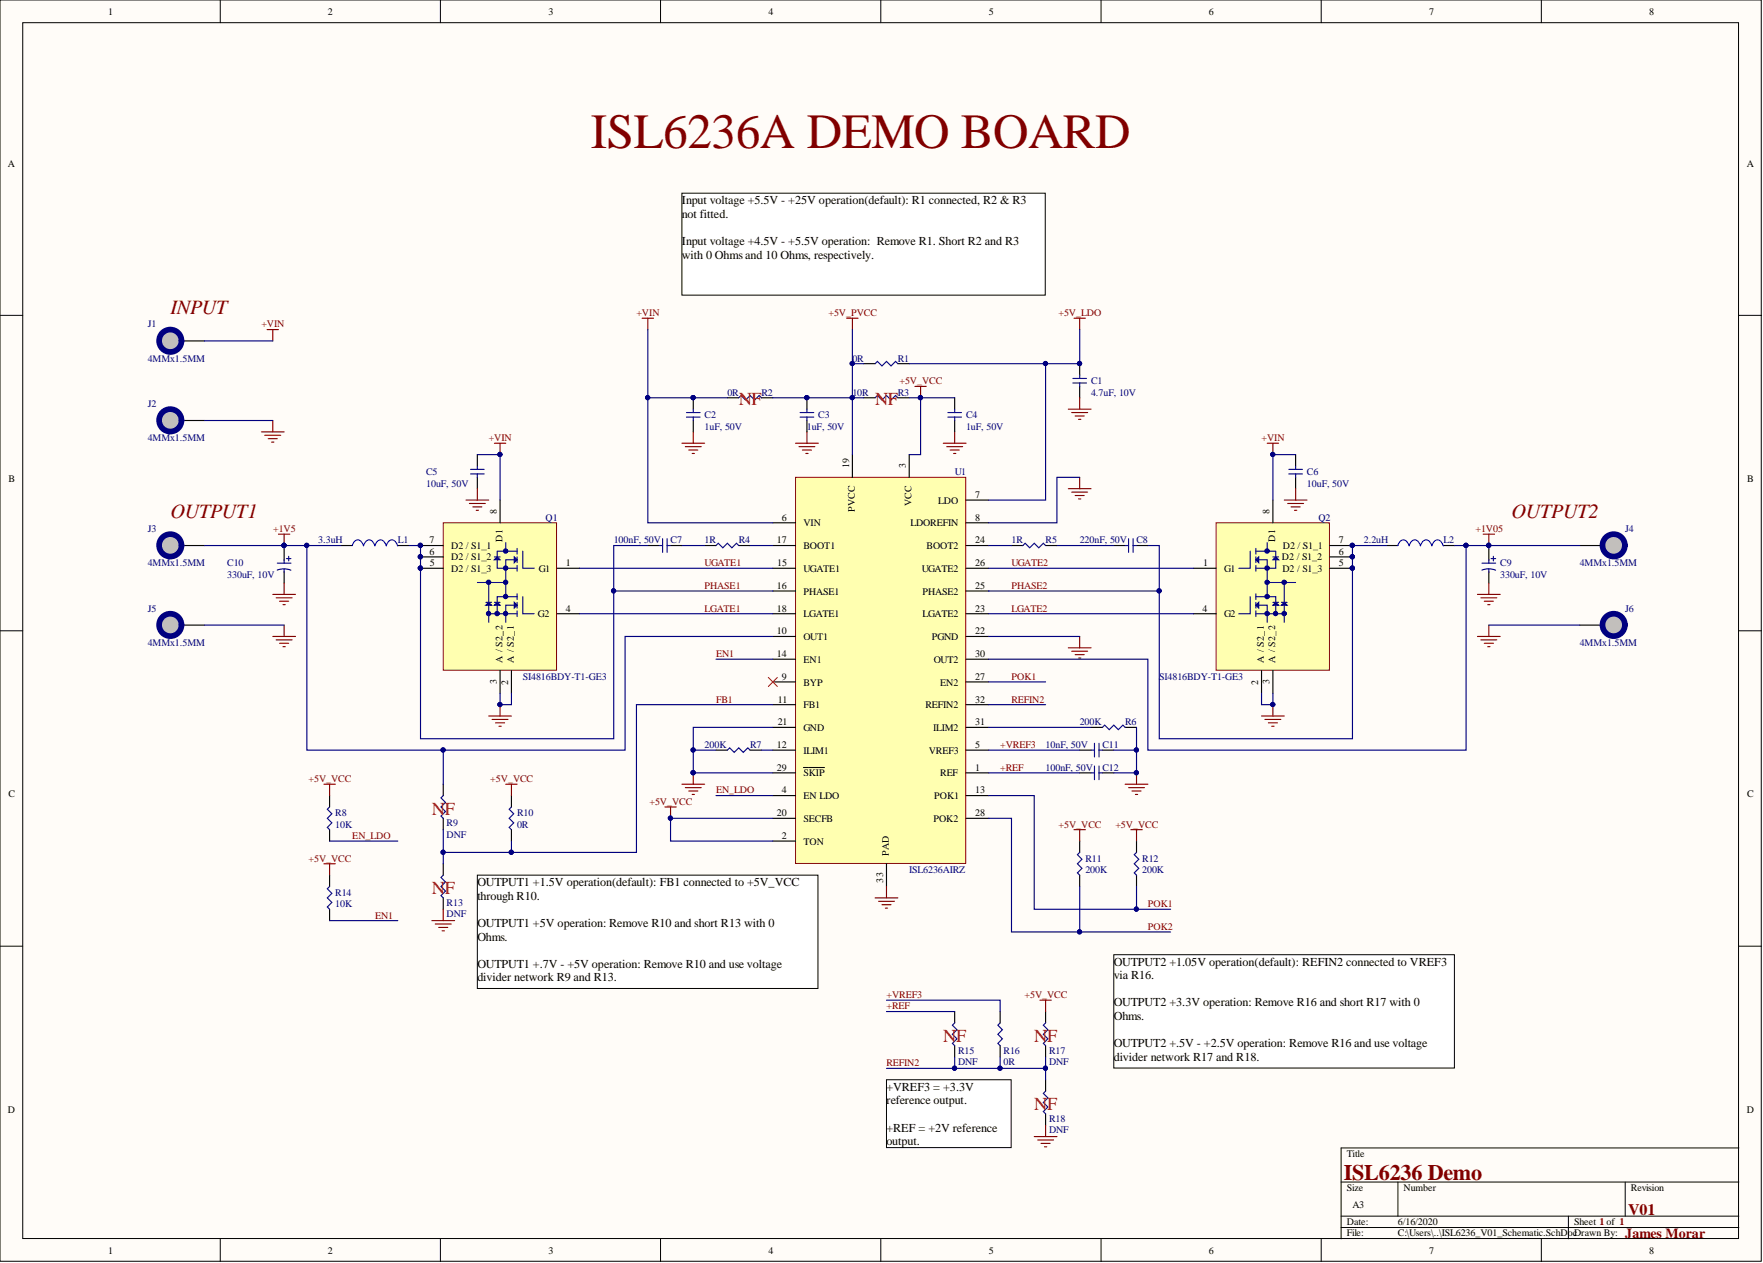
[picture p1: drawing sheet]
<svg xmlns="http://www.w3.org/2000/svg" width="393mm" height="282mm" viewBox="0 0 393 282" stroke-linecap="round" stroke-linejoin="round" font-family="sans-serif">
<defs><g id="words">
<text font-size="11" fill="#800000" x="131.9" y="33.1">ISL6236A DEMO BOARD</text>
<text font-size="4.9" fill="#800000" x="299.8" y="263.3">ISL6236 Demo</text>
<g font-size="4.5" fill="#800000">
<text x="38" y="70">INPUT</text>
<text x="38" y="115.6">OUTPUT1</text>
<text x="337.2" y="115.6">OUTPUT2</text>
</g>
<g font-size="4.1" fill="#f00">
<text x="164.8" y="90.5">NF</text>
<text x="195.2" y="90.5">NF</text>
<text x="96.4" y="181.8">NF</text>
<text x="96.4" y="199.5">NF</text>
<text x="210.5" y="232.5">NF</text>
<text x="230.7" y="232.5">NF</text>
<text x="230.7" y="247.7">NF</text>
</g>
<text font-size="3.6" fill="#800000" x="363.2" y="271.2">V01</text>
<text font-size="3.1" fill="#800000" x="362.6" y="276.3">James Morar</text>
<g font-size="2.7">
<text x="152.1" y="45.5">Input voltage +5.5V - +25V operation(default): R1 connected, R2 &amp; R3</text>
<text x="152.1" y="48.6">not fitted.</text>
<text x="152.1" y="54.7">Input voltage +4.5V - +5.5V operation: Remove R1. Short R2 and R3</text>
<text x="152.1" y="57.7">with 0 Ohms and 10 Ohms, respectively.</text>
<text x="106.5" y="197.7">OUTPUT1 +1.5V operation(default): FB1 connected to +5V_VCC</text>
<text x="106.5" y="200.8">through R10.</text>
<text x="106.5" y="206.9">OUTPUT1 +5V operation: Remove R10 and short R13 with 0</text>
<text x="106.5" y="209.9">Ohms.</text>
<text x="106.5" y="216">OUTPUT1 +.7V - +5V operation: Remove R10 and use voltage</text>
<text x="248.5" y="215.5">OUTPUT2 +1.05V operation(default): REFIN2 connected to VREF3</text>
<text x="106.5" y="219">divider network R9 and R13.</text>
<text x="248.5" y="218.5">via R16.</text>
<text x="248.5" y="224.6">OUTPUT2 +3.3V operation: Remove R16 and short R17 with 0</text>
<text x="248.5" y="227.7">Ohms.</text>
<text x="248.5" y="233.8">OUTPUT2 +.5V - +2.5V operation: Remove R16 and use voltage</text>
<text x="248.5" y="236.8">divider network R17 and R18.</text>
<text x="197.8" y="243.4">+VREF3 = +3.3V</text>
<text x="197.8" y="246.4">reference output.</text>
<text x="197.8" y="252.5">+REF = +2V reference</text>
<text x="197.8" y="255.6">output.</text>
</g>
<g font-size="2.2">
<text x="24.2" y="3.3">1</text>
<text x="73.2" y="3.3">2</text>
<text x="122.4" y="3.3">3</text>
<text x="171.4" y="3.3">4</text>
<text x="220.6" y="3.3">5</text>
<text x="269.7" y="3.3">6</text>
<text x="318.8" y="3.3">7</text>
<text x="368" y="3.3">8</text>
<text x="1.8" y="37.2">A</text>
<text x="389.7" y="37.2">A</text>
<text x="1.9" y="107.6">B</text>
<text x="189.4" y="104.5" transform="rotate(-90 189.4 104.5)">19</text>
<text x="202.1" y="104.5" transform="rotate(-90 202.1 104.5)">3</text>
<text x="389.8" y="107.6">B</text>
<text x="203.4" y="113" transform="rotate(-90 203.4 113)">VCC</text>
<text x="209.3" y="112.4">LDO</text>
<text x="217.6" y="111.1">7</text>
<text x="110.8" y="114.6" transform="rotate(-90 110.8 114.6)">8</text>
<text x="174.5" y="116.2">6</text>
<text x="179.3" y="117.5">VIN</text>
<text x="190.7" y="114.2" transform="rotate(-90 190.7 114.2)">PVCC</text>
<text x="203.1" y="117.5">LDOREFIN</text>
<text x="217.6" y="116.2">8</text>
<text x="283.3" y="114.6" transform="rotate(-90 283.3 114.6)">8</text>
<text x="95.8" y="121.3">7</text>
<text x="95.8" y="123.8">6</text>
<text x="100.7" y="122.5">D2 / S1_1</text>
<text x="100.7" y="125.1">D2 / S1_2</text>
<text x="112.1" y="120.9" transform="rotate(-90 112.1 120.9)">D1</text>
<text x="173.3" y="121.3">17</text>
<text x="179.3" y="122.5">BOOT1</text>
<text x="206.7" y="122.5">BOOT2</text>
<text x="217.6" y="121.3">24</text>
<text x="284.5" y="120.9" transform="rotate(-90 284.5 120.9)">D1</text>
<text x="286" y="125.1">D2 / S1_2</text>
<text x="286.2" y="122.5">D2 / S1_1</text>
<text x="298.7" y="121.3">7</text>
<text x="298.7" y="123.8">6</text>
<text x="95.9" y="126.4">5</text>
<text x="100.7" y="127.6">D2 / S1_3</text>
<text x="120.2" y="127.6">G1</text>
<text x="126.3" y="126.4">1</text>
<text x="173.3" y="131.4">16</text>
<text x="173.4" y="126.4">15</text>
<text x="179.3" y="127.6">UGATE1</text>
<text x="205.6" y="127.6">UGATE2</text>
<text x="217.6" y="131.4">25</text>
<text x="217.6" y="126.4">26</text>
<text x="268.5" y="126.4">1</text>
<text x="273.1" y="127.6">G1</text>
<text x="286.1" y="127.6">D2 / S1_3</text>
<text x="298.7" y="126.4">5</text>
<text x="120" y="137.8">G2</text>
<text x="126.3" y="136.5">4</text>
<text x="173.3" y="136.5">18</text>
<text x="179.3" y="132.7">PHASE1</text>
<text x="179.3" y="137.8">LGATE1</text>
<text x="205.8" y="137.8">LGATE2</text>
<text x="205.8" y="132.7">PHASE2</text>
<text x="217.6" y="136.5">23</text>
<text x="268.3" y="136.5">4</text>
<text x="273.1" y="137.8">G2</text>
<text x="173.3" y="141.6">10</text>
<text x="179.3" y="142.8">OUT1</text>
<text x="207.9" y="142.8">PGND</text>
<text x="217.6" y="141.6">22</text>
<text x="112.1" y="147.9" transform="rotate(-90 112.1 147.9)">A / S2_2</text>
<text x="114.6" y="147.9" transform="rotate(-90 114.6 147.9)">A / S2_1</text>
<text x="173.3" y="146.6">14</text>
<text x="179.3" y="147.9">EN1</text>
<text x="208.3" y="147.9">OUT2</text>
<text x="217.6" y="146.6">30</text>
<text x="282" y="147.9" transform="rotate(-90 282 147.9)">A / S2_1</text>
<text x="284.5" y="147.9" transform="rotate(-90 284.5 147.9)">A / S2_2</text>
<text x="110.8" y="152.7" transform="rotate(-90 110.8 152.7)">3</text>
<text x="113.4" y="152.8" transform="rotate(-90 113.4 152.8)">2</text>
<text x="174.5" y="151.7">9</text>
<text x="179.3" y="153">BYP</text>
<text x="209.8" y="153">EN2</text>
<text x="217.6" y="151.7">27</text>
<text x="280.7" y="152.8" transform="rotate(-90 280.7 152.8)">2</text>
<text x="283.3" y="152.7" transform="rotate(-90 283.3 152.7)">3</text>
<text x="173.5" y="156.8">11</text>
<text x="173.5" y="161.9">21</text>
<text x="179.3" y="158.1">FB1</text>
<text x="206.5" y="158.1">REFIN2</text>
<text x="217.6" y="161.9">31</text>
<text x="217.6" y="156.8">32</text>
<text x="173.3" y="166.9">12</text>
<text x="179.3" y="163.1">GND</text>
<text x="208.2" y="163.1">ILIM2</text>
<text x="217.6" y="166.9">5</text>
<text x="173.3" y="172">29</text>
<text x="179.3" y="168.2">ILIM1</text>
<text x="179.3" y="173.3">SKIP</text>
<text x="207.2" y="168.2">VREF3</text>
<text x="209.8" y="173.3">REF</text>
<text x="217.6" y="172">1</text>
<text x="1.9" y="178">C</text>
<text x="174.5" y="177.1">4</text>
<text x="179.3" y="178.4">EN LDO</text>
<text x="208.4" y="178.4">POK1</text>
<text x="217.6" y="177.1">13</text>
<text x="389.8" y="178">C</text>
<text x="173.3" y="182.2">20</text>
<text x="179.3" y="183.4">SECFB</text>
<text x="208.3" y="183.4">POK2</text>
<text x="217.6" y="182.2">28</text>
<text x="174.5" y="187.2">2</text>
<text x="179.3" y="188.5">TON</text>
<text x="198.3" y="191" transform="rotate(-90 198.3 191)">PAD</text>
<text x="197" y="197" transform="rotate(-90 197 197)">33</text>
<text x="1.8" y="248.3">D</text>
<text x="389.7" y="248.3">D</text>
<text x="300.5" y="258.2">Title</text>
<text x="300.5" y="265.8">Size</text>
<text x="301.7" y="269.6">A3</text>
<text x="313.2" y="265.8">Number</text>
<text x="363.9" y="265.8">Revision</text>
<text x="300.5" y="273.4">Date:</text>
<text x="300.5" y="275.9">File:</text>
<text x="311.9" y="273.4">6/16/2020</text>
<text x="311.9" y="275.9">C:\Users\..\ISL6236_V01_Schematic.SchDocDrawn By:</text>
<text x="351.2" y="273.4">Sheet 1 of 1</text>
<text x="24.2" y="279.8">1</text>
<text x="73.2" y="279.8">2</text>
<text x="122.4" y="279.8">3</text>
<text x="171.4" y="279.8">4</text>
<text x="220.6" y="279.8">5</text>
<text x="269.7" y="279.8">6</text>
<text x="318.8" y="279.8">7</text>
<text x="368" y="279.8">8</text>
</g>
<g font-size="2.2" fill="#800000">
<text x="142" y="70.5">+VIN</text>
<text x="184.8" y="70.5">+5V_PVCC</text>
<text x="236.2" y="70.5">+5V_LDO</text>
<text x="58.3" y="73.1">+VIN</text>
<text x="200.7" y="85.8">+5V_VCC</text>
<text x="109" y="98.4">+VIN</text>
<text x="281.5" y="98.4">+VIN</text>
<text x="60.9" y="118.7">+1V5</text>
<text x="329.2" y="118.7">+1V05</text>
<text x="157.2" y="126.4">UGATE1</text>
<text x="157.2" y="131.4">PHASE1</text>
<text x="225.7" y="126.4">UGATE2</text>
<text x="225.7" y="131.4">PHASE2</text>
<text x="157.2" y="136.5">LGATE1</text>
<text x="225.7" y="136.5">LGATE2</text>
<text x="159.7" y="146.6">EN1</text>
<text x="225.7" y="151.7">POK1</text>
<text x="159.7" y="156.8">FB1</text>
<text x="225.7" y="156.8">REFIN2</text>
<text x="223.1" y="166.9">+VREF3</text>
<text x="223.1" y="172">+REF</text>
<text x="68.8" y="174.5">+5V_VCC</text>
<text x="109.4" y="174.5">+5V_VCC</text>
<text x="144.9" y="179.6">+5V_VCC</text>
<text x="159.7" y="177.1">EN_LDO</text>
<text x="236.2" y="184.7">+5V_VCC</text>
<text x="248.9" y="184.7">+5V_VCC</text>
<text x="78.6" y="187.2">EN_LDO</text>
<text x="68.8" y="192.3">+5V_VCC</text>
<text x="256.1" y="202.5">POK1</text>
<text x="83.7" y="205">EN1</text>
<text x="256.1" y="207.5">POK2</text>
<text x="197.8" y="222.7">+VREF3</text>
<text x="197.8" y="225.3">+REF</text>
<text x="228.6" y="222.7">+5V_VCC</text>
<text x="197.8" y="238">REFIN2</text>
</g>
<g font-size="2.2" fill="#000080">
<text x="33" y="73.1">J1</text>
<text x="33" y="80.7">4MMx1.5MM</text>
<text x="190.2" y="80.7">0R</text>
<text x="200.3" y="80.7">R1</text>
<text x="162.3" y="88.3">0R</text>
<text x="169.9" y="88.3">R2</text>
<text x="190.2" y="88.3">10R</text>
<text x="200.3" y="88.3">R3</text>
<text x="243.4" y="85.8">C1</text>
<text x="243.4" y="88.3">4.7uF, 10V</text>
<text x="33" y="90.8">J2</text>
<text x="157.2" y="93.4">C2</text>
<text x="157.2" y="95.9">1uF, 50V</text>
<text x="180" y="95.9">1uF, 50V</text>
<text x="182.6" y="93.4">C3</text>
<text x="215.5" y="93.4">C4</text>
<text x="215.5" y="95.9">1uF, 50V</text>
<text x="33" y="98.4">4MMx1.5MM</text>
<text x="95.1" y="106.1">C5</text>
<text x="213" y="106.1">U1</text>
<text x="291.6" y="106.1">C6</text>
<text x="95.1" y="108.6">10uF, 50V</text>
<text x="291.6" y="108.6">10uF, 50V</text>
<text x="33" y="118.7">J3</text>
<text x="121.7" y="116.2">Q1</text>
<text x="294.1" y="116.2">Q2</text>
<text x="362.6" y="118.7">J4</text>
<text x="71" y="121.3">3.3uH</text>
<text x="88.7" y="121.3">L1</text>
<text x="136.9" y="121.3">100nF, 50V</text>
<text x="149.6" y="121.3">C7</text>
<text x="157.2" y="121.3">1R</text>
<text x="164.8" y="121.3">R4</text>
<text x="225.7" y="121.3">1R</text>
<text x="233.3" y="121.3">R5</text>
<text x="240.9" y="121.3">220nF, 50V</text>
<text x="253.6" y="121.3">C8</text>
<text x="304.3" y="121.3">2.2uH</text>
<text x="322" y="121.3">L2</text>
<text x="33" y="126.4">4MMx1.5MM</text>
<text x="50.7" y="126.4">C10</text>
<text x="50.7" y="128.9">330uF, 10V</text>
<text x="334.7" y="126.4">C9</text>
<text x="334.7" y="128.9">330uF, 10V</text>
<text x="352.5" y="126.4">4MMx1.5MM</text>
<text x="33" y="136.5">J5</text>
<text x="362.6" y="136.5">J6</text>
<text x="33" y="144.1">4MMx1.5MM</text>
<text x="352.5" y="144.1">4MMx1.5MM</text>
<text x="116.6" y="151.7">SI4816BDY-T1-GE3</text>
<text x="258.6" y="151.7">SI4816BDY-T1-GE3</text>
<text x="240.9" y="161.9">200K</text>
<text x="251" y="161.9">R6</text>
<text x="157.2" y="166.9">200K</text>
<text x="167.4" y="166.9">R7</text>
<text x="233.3" y="166.9">10nF, 50V</text>
<text x="246" y="166.9">C11</text>
<text x="233.3" y="172">100nF, 50V</text>
<text x="246" y="172">C12</text>
<text x="74.8" y="182.2">R8</text>
<text x="74.8" y="184.7">10K</text>
<text x="99.7" y="184.4">R9</text>
<text x="115.4" y="182.2">R10</text>
<text x="115.4" y="184.7">0R</text>
<text x="99.7" y="187">DNF</text>
<text x="202.9" y="194.8">ISL6236AIRZ</text>
<text x="242.2" y="192.3">R11</text>
<text x="242.2" y="194.8">200K</text>
<text x="254.8" y="192.3">R12</text>
<text x="254.8" y="194.8">200K</text>
<text x="74.8" y="199.9">R14</text>
<text x="74.8" y="202.5">10K</text>
<text x="99.7" y="202.2">R13</text>
<text x="99.7" y="204.7">DNF</text>
<text x="213.8" y="235.2">R15</text>
<text x="213.8" y="237.7">DNF</text>
<text x="223.9" y="235.2">R16</text>
<text x="223.9" y="237.7">0R</text>
<text x="234" y="235.2">R17</text>
<text x="234" y="237.7">DNF</text>
<text x="234" y="250.4">R18</text>
<text x="234" y="252.9">DNF</text>
</g>
</g></defs>
<g fill="#fffcf8" stroke="#000" stroke-width=".22">
<path d="M0 0h393v281.5h-393z"/>
<path d="M5.1 5.1h382.8v271.3h-382.8z"/>
</g>
<g fill="none" stroke="#000" stroke-width=".22">
<path d="M49.1 0v5.1M98.3 0v5.1M147.4 0v5.1M196.5 0v5.1M245.7 0v5.1M294.8 0v5.1M343.9 0v5.1M0 70.4h5.1M388 70.4h5M0 140.8h5.1M388 140.8h5M0 211.2h5.1"/>
<path d="M388 211.2h5M388 256.2h-88.8v20.3M49.1 276.5v5.1M98.3 276.5v5.1M147.4 276.5v5.1M196.5 276.5v5.1M245.7 276.5v5.1M294.8 276.5v5.1M299.2 263.8h88.8M299.2 271.4h88.8M299.2 273.9h88.8M311.9 263.8v7.6"/>
<path d="M343.9 276.5v5.1M349.9 271.4v5.1M362.6 263.8v7.6"/>
</g>
<path d="M177.5 106.5h38v86.2h-38z" fill="#ffffb0" stroke="#800000" stroke-width=".22"/>
<g fill="none" stroke="#000" stroke-width=".25">
<path d="M240.9 81.2v2.5M240.9 86.2v2.6M172.4 116.7h5.1M190.2 101.5v5M202.9 101.5v5M215.5 116.7h5.1M215.5 111.6h5.1M289.1 101.5v2.5M289.1 106.5v2.6M63.4 122.5v2.5M63.4 127.6v2.5M76.1 121.8h2.5"/>
<path d="M88.7 121.8h2.6M144.5 121.8h2.6M149.6 121.8h2.5M157.2 121.8h2.5M164.8 121.8h2.6M172.4 126.8h5.1M172.4 131.9h5.1M172.4 121.8h5.1M172.4 137h5.1M215.5 126.8h5.1M215.5 131.9h5.1M215.5 121.8h5.1"/>
<path d="M215.5 137h5.1M225.7 121.8h2.5M233.3 121.8h2.5M248.5 121.8h2.5M253.6 121.8h2.5M309.4 121.8h2.5M322 121.8h2.6M332.2 122.5v2.5M332.2 127.6v2.5M172.4 152.2h5.1M172.4 142h5.1M172.4 157.3h5.1"/>
<path d="M172.4 147.1h5.1M215.5 152.2h5.1M215.5 142h5.1M215.5 157.3h5.1M215.5 147.1h5.1M159.7 167.4h2.6M167.4 167.4h2.5M172.4 172.5h5.1M172.4 177.6h5.1M172.4 167.4h5.1M172.4 162.3h5.1M179.3 171.3h1.1"/>
<path d="M180.5 171.3h2.1M182.7 171.3h1.2M215.5 172.5h5.1M215.5 177.6h5.1M215.5 167.4h5.1M215.5 162.3h5.1M240.9 172.5h2.5M240.9 167.4h2.5M243.4 162.3h2.6M246 172.5h2.5M246 167.4h2.5M251 162.3h2.6"/>
<path d="M172.4 187.7h5.1M172.4 182.6h5.1M197.8 192.8v5M215.5 182.6h5.1M240.9 187.7v2.5M240.9 195.3v2.5M253.6 187.7v2.5M253.6 195.3v2.5"/>
</g>
<g fill="none" stroke="#800000" stroke-width=".25">
<path d="M177.5 98.9h5.1M178.3 99.7h3.5M180 96.4v2.5M210.5 98.9h5M211.2 99.7h3.6M213 96.4v2.5M179 100.4h2M179.8 101.2h.5M212 100.4h2M212.7 101.2h.6M251 175h5.1M251.8 175.8h3.5"/>
<path d="M252.6 176.5h2M253.3 177.3h.5M253.6 172.5v2.5M197.8 197.8v2.6M195.2 200.4h5.1M196 201.1h3.6M196.8 201.9h2M197.5 202.7h.5"/>
</g>
<g fill="none" stroke="#11037f" stroke-width=".25">
<path d="M239.4 85.5h3M239.4 84.5h3M240.9 83.7v.8M240.9 85.5v.7M287.5 105.8h3.1M287.5 104.8h3.1M289.1 104v.8M289.1 105.8v.7M61.9 125.7h3M63.4 124.9v.8M63.4 127v.7M63.9 124.7h1"/>
<path d="M64.4 124.2v1M147.1 121.8h.7M147.8 120.2v3.1M148.8 121.8h.8M148.8 120.2v3.1M159.7 121.8l.6-.6 1 1.1 1-1.1 1 1.1 1-1.1 .5 .6M228.2 121.8l.5-.6 1 1.1 1-1.1 1.1 1.1 1-1.1 .5 .6M251 121.8h.8M251.8 120.2v3.1M252.8 121.8h.8M252.8 120.2v3.1M330.7 125.7h3"/>
<path d="M332.2 124.9v.8M332.2 127v.7M332.7 124.7h1M333.2 124.2v1M162.3 167.4l.5-.5 1 1 1-1 1 1 1-1 .6 .5M243.4 172.5h.8M243.4 167.4h.8M244.2 165.9v3M244.2 171v3M245.2 172.5h.8M245.2 165.9v3M245.2 171v3"/>
<path d="M245.2 167.4h.8M246 162.3l.5-.5 1 1 1-1 1 1 1-1 .5 .5M240.9 190.2l-.5 .5 1 1.1-1 1 1 1-1 1 .5 .5M253.6 190.2l-.5 .5 1 1.1-1 1 1 1-1 1 .5 .5"/>
</g>
<g fill="#000080" stroke="#000080" stroke-width=".22">
<circle cx="240.9" cy="81.1" r=".47"/>
<circle cx="253.5" cy="172.4" r=".47"/>
</g>
<path d="M78.6 121.8a1.23 1.23 0 0 1 .7-1.1 1.23 1.23 0 0 1 1.3 .2l.5 .9M81.1 121.8a1.23 1.23 0 0 1 .8-1.1 1.23 1.23 0 0 1 1.2 .2l.5 .9M83.7 121.8a1.23 1.23 0 0 1 .7-1.1 1.23 1.23 0 0 1 1.3 .2l.5 .9M86.2 121.8a1.23 1.23 0 0 1 .7-1.1 1.23 1.23 0 0 1 1.3 .2l.5 .9M311.9 121.8a1.23 1.23 0 0 1 .7-1.1 1.23 1.23 0 0 1 1.3 .2l.5 .9M314.4 121.8a1.23 1.23 0 0 1 .7-1.1 1.23 1.23 0 0 1 1.3 .2l.5 .9M316.9 121.8a1.23 1.23 0 0 1 .8-1.1 1.23 1.23 0 0 1 1.3 .2l.5 .9M319.5 121.8a1.23 1.23 0 0 1 .7-1.1 1.23 1.23 0 0 1 1.3 .2l.5 .9" fill="none" stroke="#00f" stroke-width=".25"/>
<path d="M61.8 127.2l1.6-.2 1.5 .2M330.6 127.2l1.6-.2 1.5 .2" fill="none" stroke="#000080" stroke-width=".25"/>
<path d="M271.3 116.7h25.3v32.9h-25.3z" fill="#ffffb0" stroke="#800000" stroke-width=".22"/>
<path d="M284 111.6v5.1M266.2 126.8h5.1M266.2 137h5.1M296.7 126.8h5M296.7 121.8h5M296.7 124.3h5M281.5 149.7v5M284 149.7v5" fill="none" stroke="#000" stroke-width=".25"/>
<g fill="#000080" stroke="#000080" stroke-width=".22">
<circle cx="301.7" cy="121.7" r=".47"/>
<circle cx="301.7" cy="124.2" r=".47"/>
<circle cx="301.7" cy="126.8" r=".47"/>
</g>
<g fill="none" stroke="#11037f" stroke-width=".25">
<path d="M278.9 123v3.8h-2.5M278.9 133.2v3.8h-2.5M280.2 135.1h2.5v3.8M280.2 133.2h4.4v3.8M280.2 123h4.4v3.8h-4.4M280.2 124.9h2.5v8.3M280.2 122.4v1.3M280.2 124.3v1.3M280.2 126.2v1.3M280.2 132.5v1.3M280.2 134.4v1.3M280.2 136.3v1.3"/>
<path d="M282.7 130h6.4M282.7 121.1v1.9M286.5 130v7h-6.3"/>
</g>
<path d="M286.5 134.4l.7 .7h-1.3z" fill="#11037f"/>
<path d="M286.5 134.4l.7 .7h-1.3z" fill="none" stroke="#000080" stroke-width=".25"/>
<path d="M284.6 134.4l.7 .7h-1.3z" fill="#11037f"/>
<path d="M284.6 134.4l.7 .7h-1.3z" fill="none" stroke="#000080" stroke-width=".25"/>
<path d="M280.8 134.4v1.3l-.6-.6z" fill="#11037f"/>
<path d="M280.8 134.4v1.3l-.6-.6z" fill="none" stroke="#000080" stroke-width=".25"/>
<path d="M284.6 124.3l.7 .6h-1.3z" fill="#11037f"/>
<path d="M284.6 124.3l.7 .6h-1.3z" fill="none" stroke="#000080" stroke-width=".25"/>
<path d="M280.8 124.3v1.3l-.6-.7z" fill="#11037f"/>
<path d="M280.8 124.3v1.3l-.6-.7z" fill="none" stroke="#000080" stroke-width=".25"/>
<path d="M284 124.3h1.3M284 134.4h1.3M285.9 134.4h1.3M286.5 137v1.9" fill="none" stroke="#11037f" stroke-width=".25"/>
<g fill="none" stroke="#000080" stroke-width=".76">
<circle cx="282.7" cy="136.9" r=".22"/>
<circle cx="282.7" cy="133.1" r=".22"/>
<circle cx="282.7" cy="130" r=".22"/>
<circle cx="282.7" cy="123" r=".22"/>
<circle cx="282.7" cy="126.8" r=".22"/>
<circle cx="284.6" cy="136.9" r=".22"/>
<circle cx="286.5" cy="136.9" r=".22"/>
<circle cx="286.5" cy="130" r=".22"/>
</g>
<g fill="#000080" stroke="#000080" stroke-width=".22">
<circle cx="301.7" cy="121.7" r=".47"/>
<circle cx="301.7" cy="124.2" r=".47"/>
<circle cx="301.7" cy="126.8" r=".47"/>
</g>
<path d="M98.9 116.7h25.3v32.9h-25.3z" fill="#ffffb0" stroke="#800000" stroke-width=".22"/>
<path d="M111.6 111.6v5.1M93.8 126.8h5.1M93.8 121.8h5.1M93.8 124.3h5.1M124.2 126.8h5.1M124.2 137h5.1M111.6 149.7v5M114.1 149.7v5" fill="none" stroke="#000" stroke-width=".25"/>
<g fill="#000080" stroke="#000080" stroke-width=".22">
<circle cx="93.8" cy="121.7" r=".47"/>
<circle cx="93.8" cy="124.2" r=".47"/>
<circle cx="93.8" cy="126.8" r=".47"/>
</g>
<g fill="none" stroke="#11037f" stroke-width=".25">
<path d="M106.5 130h6.3M109 130v7h6.4M112.8 121.1v1.9M115.4 135.1h-2.6v3.8M115.4 133.2h-4.5v3.8M115.4 123h-4.5v3.8h4.5M115.4 124.9h-2.6v8.3M115.4 122.4v1.3M115.4 124.3v1.3M115.4 126.2v1.3M115.4 132.5v1.3M115.4 134.4v1.3"/>
<path d="M115.4 136.3v1.3M116.6 123v3.8h2.6M116.6 133.2v3.8h2.6"/>
</g>
<path d="M109 134.4l.7 .7h-1.3z" fill="#11037f"/>
<path d="M109 134.4l.7 .7h-1.3z" fill="none" stroke="#000080" stroke-width=".25"/>
<path d="M110.9 134.4l.7 .7h-1.3z" fill="#11037f"/>
<path d="M110.9 134.4l.7 .7h-1.3z" fill="none" stroke="#000080" stroke-width=".25"/>
<path d="M114.7 134.4l.7 .7-.7 .6z" fill="#11037f"/>
<path d="M114.7 134.4l.7 .7-.7 .6z" fill="none" stroke="#000080" stroke-width=".25"/>
<path d="M110.9 124.3l.7 .6h-1.3z" fill="#11037f"/>
<path d="M110.9 124.3l.7 .6h-1.3z" fill="none" stroke="#000080" stroke-width=".25"/>
<path d="M114.7 124.3l.7 .6-.7 .7z" fill="#11037f"/>
<path d="M114.7 124.3l.7 .6-.7 .7z" fill="none" stroke="#000080" stroke-width=".25"/>
<g fill="none" stroke="#11037f" stroke-width=".25">
<path d="M153.2 93.1h3M153.2 92.1h3M154.7 91.3v.8M154.7 93.1v.7M164.8 88.8l.5-.5 1 1 1.1-1 1 1 1-1 .5 .5M178.5 93.1h3.1M178.5 92.1h3.1M180 91.3v.8M180 93.1v.7M195.2 88.8l.6-.5 1 1 1-1 1 1 1-1 .5 .5M195.2 81.2l.6-.5 1 1 1-1 1 1 1-1 .5 .5M211.5 93.1h3"/>
<path d="M211.5 92.1h3M213 91.3v.8M213 93.1v.7M105 105.8h3M105 104.8h3M106.5 104v.8M106.5 105.8v.7M108.4 134.4h1.3M109 137v1.9M110.3 124.3h1.3M110.3 134.4h1.3M98.9 177.6l-.5 .5 1 1-1 1 1 1-1 1 .5 .5"/>
<path d="M73.5 180.1l-.5 .5 1 1-1 1 1 1-1 1.1 .5 .5M73.5 197.8l-.5 .6 1 1-1 1 1 1-1 1 .5 .5M98.9 195.3l-.5 .5 1 1-1 1 1 1.1-1 1 .5 .5M114.1 180.1l-.5 .5 1 1-1 1 1 1-1 1.1 .5 .5M213 228.3l-.5 .5 1 1-1 1 1 1-1 1.1 .5 .5M223.1 228.3l-.5 .5 1 1-1 1 1 1-1 1.1 .5 .5M233.3 228.3l-.5 .5 1 1-1 1 1 1-1 1.1 .5 .5M233.3 243.5l-.5 .5 1 1-1 1 1 1.1-1 1 .5 .5"/>
</g>
<g fill="none" stroke="#000080" stroke-width=".76">
<circle cx="109" cy="136.9" r=".22"/>
<circle cx="109" cy="130" r=".22"/>
<circle cx="110.9" cy="136.9" r=".22"/>
<circle cx="112.8" cy="136.9" r=".22"/>
<circle cx="112.8" cy="133.1" r=".22"/>
<circle cx="112.8" cy="130" r=".22"/>
<circle cx="112.8" cy="126.8" r=".22"/>
<circle cx="112.8" cy="123" r=".22"/>
</g>
<g fill="#000080" stroke="#000080" stroke-width=".22">
<circle cx="93.8" cy="121.7" r=".47"/>
<circle cx="93.8" cy="124.2" r=".47"/>
<circle cx="93.8" cy="126.8" r=".47"/>
<circle cx="284" cy="157.2" r=".47"/>
<circle cx="111.5" cy="157.2" r=".47"/>
<circle cx="63.4" cy="121.7" r=".47"/>
<circle cx="284" cy="101.4" r=".47"/>
<circle cx="111.5" cy="101.4" r=".47"/>
<circle cx="154.6" cy="88.7" r=".47"/>
<circle cx="180" cy="88.7" r=".47"/>
<circle cx="205.4" cy="88.7" r=".47"/>
<circle cx="154.6" cy="172.4" r=".47"/>
<circle cx="149.6" cy="182.6" r=".47"/>
</g>
<g fill="none" stroke="#800000" stroke-width=".25">
<path d="M143.3 71h2.5M144.5 71v2.6M188.9 71h2.5M190.2 71v2.6M239.6 71h2.6M240.9 71v2.6M110.3 98.9h2.5M111.6 98.9v2.6M152.1 98.9h5.1M152.9 99.7h3.6M154.7 96.4v2.5M204.1 86.2h2.6"/>
<path d="M205.4 86.2v2.6M238.4 91.3h5M239.1 92.1h3.6M239.9 92.8h2M240.6 93.6h.5M240.9 88.8v2.5M282.7 98.9h2.6M284 98.9v2.6M62.1 119.2h2.6M63.4 119.2v2.6M104 111.6h5M104.7 112.4h3.6"/>
<path d="M105.5 113.1h2M106.2 113.9h.6M106.5 109.1v2.5M153.7 100.4h2M154.4 101.2h.5M238.4 109.1h5M239.1 109.8h3.6M239.9 110.6h2M240.6 111.3h.5M240.9 106.5v2.6M286.5 111.6h5.1M287.3 112.4h3.5"/>
<path d="M288.1 113.1h2M288.8 113.9h.5M289.1 109.1v2.5M109 159.8h5.1M111.6 157.3v2.5M238.4 144.6h5M239.1 145.3h3.6M239.9 146.1h2M240.6 146.9h.5M240.9 142v2.6M281.5 159.8h5M284 157.3v2.5"/>
<path d="M72.3 175h2.5M73.5 175v2.6M109.8 160.6h3.5M110.6 161.3h2M111.3 162.1h.5M112.8 175h2.6M114.1 175v2.6M152.1 175h5.1M152.9 175.8h3.6M153.7 176.5h2M154.4 177.3h.5M154.7 172.5v2.5"/>
<path d="M282.2 160.6h3.6M283 161.3h2M283.7 162.1h.6M72.3 192.8h2.5M73.5 192.8v2.5M148.3 180.1h2.6M149.6 180.1v2.5M239.6 185.2h2.6M240.9 185.2v2.5M252.3 185.2h2.5M253.6 185.2v2.5M96.4 205.5h5"/>
<path d="M97.1 206.2h3.6M97.9 207h2M98.6 207.7h.5M98.9 202.9v2.6M232 223.2h2.6M233.3 223.2v2.6"/>
</g>
<g fill="none" stroke="#000" stroke-width=".25">
<path d="M154.7 88.8v2.5M154.7 93.8v2.6M162.3 88.8h2.5M169.9 88.8h2.5M180 88.8v2.5M180 93.8v2.6M192.7 88.8h2.5M192.7 81.2h2.5M200.3 88.8h2.6M200.3 81.2h2.6M213 88.8v2.5M213 93.8v2.6"/>
<path d="M106.5 101.5v2.5M106.5 106.5v2.6M40.6 121.8h5M73.5 177.6v2.5M98.9 175v2.6M114.1 177.6v2.5M73.5 185.2v2.5M73.5 195.3v2.5M98.9 182.6v2.6M98.9 192.8v2.5M114.1 185.2v2.5M73.5 202.9v2.6"/>
<path d="M98.9 200.4v2.5M213 225.8v2.5M213 233.4v2.5M223.1 225.8v2.5M223.1 233.4v2.5M233.3 225.8v2.5M233.3 233.4v2.5M233.3 241v2.5M233.3 248.6v2.5"/>
</g>
<path d="M171.4 151.2l2 2M173.4 151.2l-2 2" fill="none" stroke="#f00" stroke-width=".22"/>
<circle cx="38" cy="121.7" r="2.5" fill="#c0c0c0" stroke="#000080" stroke-width="1.3"/>
<path d="M40.6 139.5h5" fill="none" stroke="#000" stroke-width=".25"/>
<circle cx="38" cy="139.5" r="2.5" fill="#c0c0c0" stroke="#000080" stroke-width="1.3"/>
<path d="M63.4 139.5v2.5M60.9 142h5M61.6 142.8h3.6M62.4 143.6h2M63.1 144.3h.5" fill="none" stroke="#800000" stroke-width=".25"/>
<path d="M352.5 139.5h5" fill="none" stroke="#000" stroke-width=".25"/>
<circle cx="360" cy="139.5" r="2.5" fill="#c0c0c0" stroke="#000080" stroke-width="1.3"/>
<path d="M352.5 121.8h5" fill="none" stroke="#000" stroke-width=".25"/>
<circle cx="360" cy="121.7" r="2.5" fill="#c0c0c0" stroke="#000080" stroke-width="1.3"/>
<path d="M332.2 139.5v2.5M329.6 142h5.1M330.4 142.8h3.6M331.2 143.6h2M331.9 144.3h.5" fill="none" stroke="#800000" stroke-width=".25"/>
<path d="M40.6 76.1h5" fill="none" stroke="#000" stroke-width=".25"/>
<circle cx="38" cy="76.1" r="2.5" fill="#c0c0c0" stroke="#000080" stroke-width="1.3"/>
<path d="M40.6 93.8h5" fill="none" stroke="#000" stroke-width=".25"/>
<circle cx="38" cy="93.8" r="2.5" fill="#c0c0c0" stroke="#000080" stroke-width="1.3"/>
<g fill="none" stroke="#800000" stroke-width=".25">
<path d="M59.6 73.6h2.5M60.9 73.6v2.5M58.3 96.4h5.1M59.1 97.1h3.5M59.8 97.9h2.1M60.6 98.7h.5M60.9 93.8v2.6M330.9 119.2h2.5M332.2 119.2v2.6M60.9 132.7h5M61.6 133.4h3.6M62.4 134.2h2"/>
<path d="M63.1 134.9h.5M63.4 130.1v2.6M329.6 132.7h5.1M330.4 133.4h3.6M331.2 134.2h2M331.9 134.9h.5M332.2 130.1v2.6M230.7 253.7h5.1M231.5 254.4h3.6M232.3 255.2h2M233 255.9h.5M233.3 251.1v2.6"/>
</g>
<g fill="#000080" stroke="#000080" stroke-width=".22">
<circle cx="332.1" cy="121.7" r=".47"/>
<circle cx="240.9" cy="208" r=".47"/>
<circle cx="284" cy="157.2" r=".47"/>
<circle cx="111.5" cy="157.2" r=".47"/>
<circle cx="136.9" cy="131.9" r=".47"/>
<circle cx="284" cy="101.4" r=".47"/>
<circle cx="111.5" cy="101.4" r=".47"/>
<circle cx="190.1" cy="81.1" r=".47"/>
<circle cx="233.2" cy="81.1" r=".47"/>
<circle cx="154.6" cy="88.7" r=".47"/>
<circle cx="144.5" cy="88.7" r=".47"/>
<circle cx="180" cy="88.7" r=".47"/>
<circle cx="190.1" cy="88.7" r=".47"/>
<circle cx="154.6" cy="172.4" r=".47"/>
<circle cx="154.6" cy="167.4" r=".47"/>
<circle cx="149.6" cy="182.6" r=".47"/>
<circle cx="114.1" cy="190.2" r=".47"/>
<circle cx="213" cy="238.4" r=".47"/>
<circle cx="223.1" cy="238.4" r=".47"/>
<circle cx="253.5" cy="167.4" r=".47"/>
<circle cx="63.4" cy="121.7" r=".47"/>
<circle cx="98.9" cy="167.4" r=".47"/>
<circle cx="98.9" cy="190.2" r=".47"/>
<circle cx="233.2" cy="238.4" r=".47"/>
<circle cx="240.9" cy="81.1" r=".47"/>
<circle cx="253.5" cy="202.9" r=".47"/>
<circle cx="253.5" cy="172.4" r=".47"/>
<circle cx="93.8" cy="121.7" r=".47"/>
<circle cx="93.8" cy="124.2" r=".47"/>
<circle cx="93.8" cy="126.8" r=".47"/>
<circle cx="327.1" cy="121.7" r=".47"/>
<circle cx="205.4" cy="88.7" r=".47"/>
<circle cx="301.7" cy="121.7" r=".47"/>
<circle cx="301.7" cy="124.2" r=".47"/>
<circle cx="301.7" cy="126.8" r=".47"/>
<circle cx="258.6" cy="131.9" r=".47"/>
<circle cx="68.4" cy="121.7" r=".47"/>
</g>
<g fill="none" stroke="#000080" stroke-width=".25">
<path d="M45.6 76.1h15.3M144.5 73.6v43.1h27.9M190.2 73.6v15.2h2.5M240.9 73.6v7.6h-38M45.6 93.8h15.3M144.5 88.8h17.8M172.4 88.8h17.8v12.7M190.2 81.2h2.5M202.9 88.8h2.5M213 88.8h-7.6v12.7h-2.5M233.3 81.2v30.4h-12.7M106.5 101.5h5.1v10.1"/>
<path d="M240.9 106.5h-5.1v10.2h-15.2M289.1 101.5h-5.1v10.1M45.6 121.8h17.8M45.6 139.5h17.8M63.4 121.8h12.7M63.4 121.8v.7M68.5 121.8v45.6h71v-25.4h32.9M91.3 121.8h2.5v43.1h43.1v-43.1h7.6M129.3 126.8h43.1M129.3 137h43.1M136.9 131.9h35.5M152.1 121.8h5.1"/>
<path d="M167.4 121.8h5M220.6 126.8h45.6M220.6 121.8h5.1M220.6 137h45.6M235.8 121.8h12.7M256.1 121.8h2.5v10.1h-38M309.4 121.8h-7.7v43.1h-43.1v-33M324.6 121.8h2.5M327.1 121.8h25.4M327.1 121.8v45.6h-71v-20.3h-35.5M332.2 139.5h20.3M332.2 121.8v.7"/>
<path d="M111.6 154.7v2.6h2.5v-2.6M159.7 147.1h12.7M172.4 157.3h-30.4v32.9h-43.1M220.6 142h20.3M220.6 152.2h12.7M220.6 157.3h12.7M281.5 154.7v2.6h2.5v-2.6M98.9 167.4v7.6M154.7 167.4h5M159.7 177.6h12.7M169.9 167.4h2.5M172.4 162.3h-17.7v10.2h17.7"/>
<path d="M220.6 177.6h10.1v25.3h30.5M220.6 162.3h22.8M220.6 172.5h20.3M220.6 167.4h20.3M248.5 167.4h5.1M253.6 162.3v10.2h-5.1M73.5 187.7h15.2M98.9 185.2v7.6M114.1 187.7v2.5M172.4 182.6h-22.8v5.1h22.8M220.6 182.6h5.1v25.4h35.5M240.9 197.8v10.2"/>
<path d="M253.6 197.8v5.1M73.5 205.5h15.2M197.8 223.2h25.3v2.6M197.8 238.4h35.5M197.8 225.8h15.2M213 235.9v2.5M223.1 235.9v2.5M233.3 235.9v5.1"/>
</g>
<g fill="#fff" stroke="#000" stroke-width=".22">
<path d="M152.1 43.1h81.1v22.8h-81.1z"/>
<path d="M106.5 195.3h76v25.3h-76z"/>
<path d="M248.5 213.1h76v25.3h-76z"/>
<path d="M197.8 241h27.8v15.1h-27.8z"/>
</g>
<use href="#words"/>
</svg>
